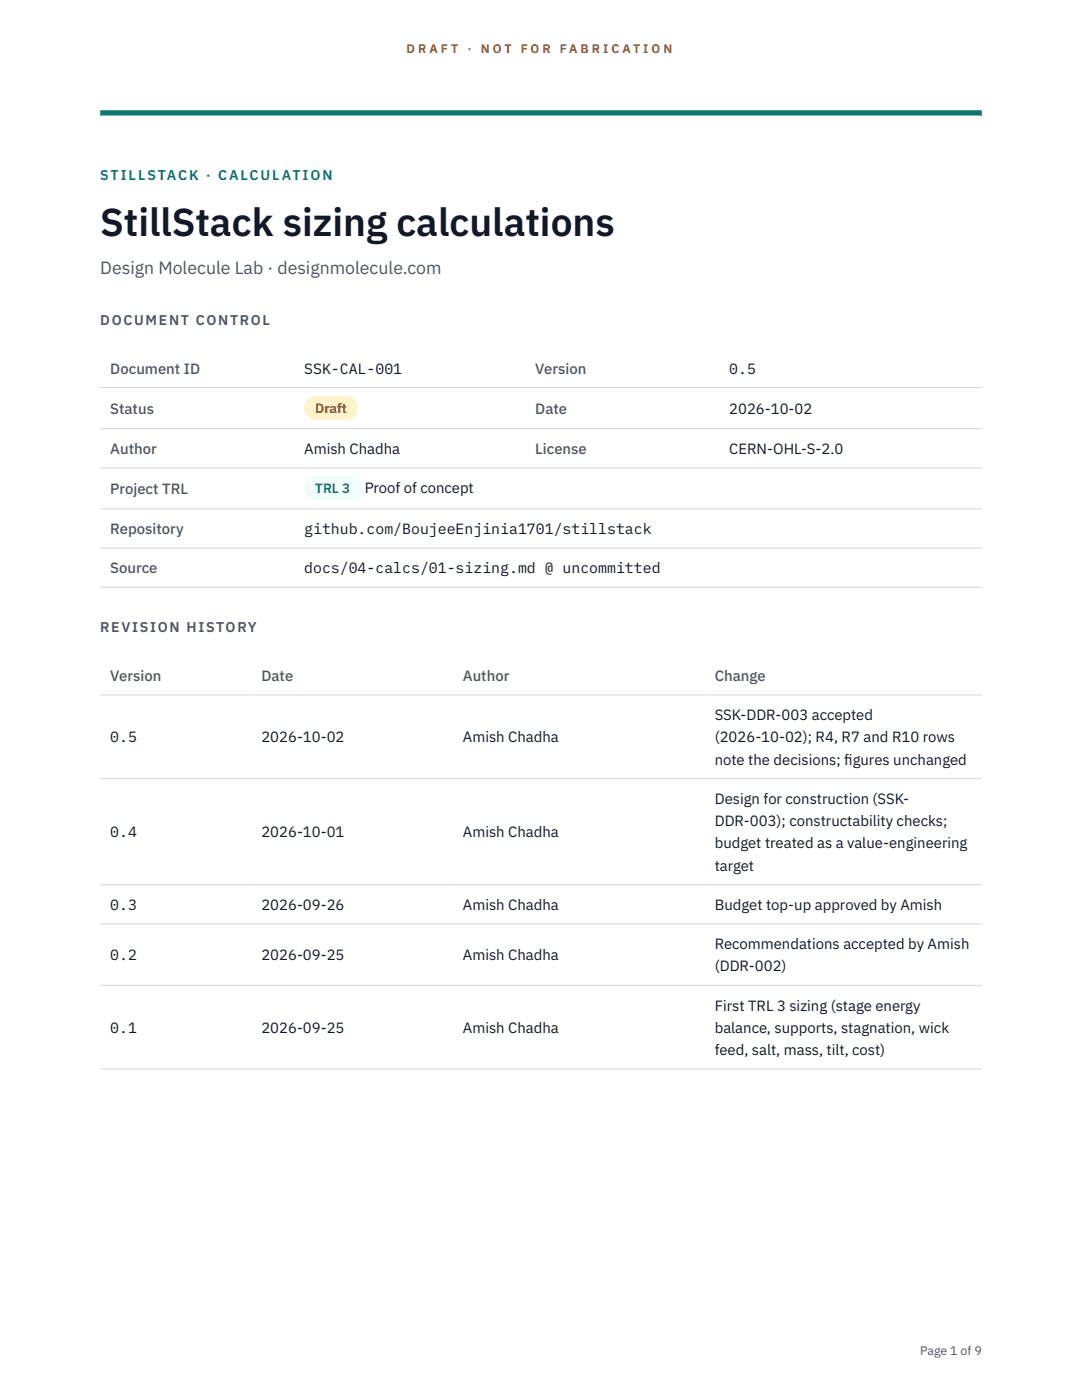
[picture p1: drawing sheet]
<svg xmlns="http://www.w3.org/2000/svg" width="216mm" height="279mm" viewBox="0 0 216 279" stroke-linecap="round" stroke-linejoin="round" font-family="sans-serif">
<defs><g id="words">
<text font-size="7.8" fill="#111827" x="20" y="47.1">StillStack sizing calculations</text>
<text font-size="3.5" fill="#4b5563" x="20" y="54.6">Design Molecule Lab · designmolecule.com</text>
<g font-size="3" fill="#4b5563">
<text x="22" y="74.5">Document ID</text>
<text x="106.8" y="74.5">Version</text>
<text x="22" y="82.6">Status</text>
<text x="106.8" y="82.6">Date</text>
<text x="22" y="90.6">Author</text>
<text x="106.8" y="90.6">License</text>
<text x="22" y="98.6">Project TRL</text>
<text x="22" y="106.6">Repository</text>
<text x="22" y="114.4">Source</text>
<text x="22" y="135.9">Version</text>
<text x="52.2" y="135.9">Date</text>
<text x="92.4" y="135.9">Author</text>
<text x="142.6" y="135.9">Change</text>
</g>
<g font-size="3" fill="#111827">
<text x="60.7" y="74.5">SSK-CAL-001</text>
<text x="145.5" y="74.5">0.5</text>
<text x="145.5" y="82.6">2026-10-02</text>
<text x="60.7" y="90.6">Amish Chadha</text>
<text x="145.5" y="90.6">CERN-OHL-S-2.0</text>
<text x="72.8" y="98.5">Proof of concept</text>
<text x="60.7" y="106.6">github.com/BoujeeEnjinia1701/stillstack</text>
<text x="60.7" y="114.4">docs/04-calcs/01-sizing.md @ uncommitted</text>
<text x="142.6" y="143.7">SSK-DDR-003 accepted</text>
<text x="22" y="148.2">0.5</text>
<text x="52.2" y="148.2">2026-10-02</text>
<text x="92.4" y="148.2">Amish Chadha</text>
<text x="142.6" y="148.2">(2026-10-02); R4, R7 and R10 rows</text>
<text x="142.6" y="152.6">note the decisions; f</text>
<text x="168.5" y="152.6">igures unchanged</text>
<text x="142.6" y="160.4">Design for construction (SSK-</text>
<text x="22" y="167.1">0.4</text>
<text x="52.2" y="167.1">2026-10-01</text>
<text x="92.4" y="167.1">Amish Chadha</text>
<text x="142.6" y="164.9">DDR-003); constructability checks;</text>
<text x="142.6" y="169.3">budget treated as a value-engineering</text>
<text x="142.6" y="173.8">target</text>
<text x="22" y="181.6">0.3</text>
<text x="52.2" y="181.6">2026-09-26</text>
<text x="92.4" y="181.6">Amish Chadha</text>
<text x="142.6" y="181.6">Budget top-up approved by Amish</text>
<text x="22" y="191.6">0.2</text>
<text x="52.2" y="191.6">2026-09-25</text>
<text x="92.4" y="191.6">Amish Chadha</text>
<text x="142.6" y="189.4">Recommendations accepted by Amish</text>
<text x="142.6" y="193.9">(DDR-002)</text>
<text x="142.6" y="201.7">First TRL 3 sizing (stage energy</text>
<text x="22" y="206.1">0.1</text>
<text x="52.2" y="206.1">2026-09-25</text>
<text x="92.4" y="206.1">Amish Chadha</text>
<text x="142.6" y="206.1">balance, supports, stagnation, wick</text>
<text x="142.6" y="210.6">feed, salt, mass, tilt, cost)</text>
</g>
<text font-size="2.8" fill="#0f766e" x="20" y="36">STILLSTACK · CALCULATION</text>
<g font-size="2.8" fill="#4b5563">
<text x="20" y="64.8">DOCUMENT CONTROL</text>
<text x="20" y="126.2">REVISION HISTORY</text>
</g>
<text font-size="2.7" fill="#92400e" x="62.9" y="82.5">Draft</text>
<text font-size="2.7" fill="#0f766e" x="62.9" y="98.5">TRL 3</text>
<g font-size="2.5" fill="#b45309">
<text x="81.1" y="10.5">D R A F T</text>
<text x="93.3" y="10.5">·</text>
<text x="95.9" y="10.5">N O T</text>
<text x="103.9" y="10.5">F O R</text>
<text x="111.7" y="10.5">F A B R I C A T I O N</text>
</g>
<text font-size="2.5" fill="#4b5563" x="183.6" y="270.3">Page 1 of 9</text>
</g></defs>
<path d="M20 23.1h175.9zM20 22h175.9v1.1h-175.9z" fill-rule="evenodd" fill="#0f766e"/>
<path d="M20 77.3h175.9M20 85.5h175.9M20 93.4h175.9M20 101.6h175.9M20 109.4h175.9M20 117.2h175.9M20 138.7h175.9M20 155.4h175.9M20 176.6h175.9M20 184.4h175.9M20 196.7h175.9M20 213.4h175.9" fill="none" stroke="#d1d5db" stroke-width=".2"/>
<path d="M60.7 79h10.7v4.9h-10.7z" fill="#fef3c7"/>
<path d="M60.7 95.1h11.4v4.8h-11.4z" fill="#f0fdfa"/>
<use href="#words"/>
</svg>
